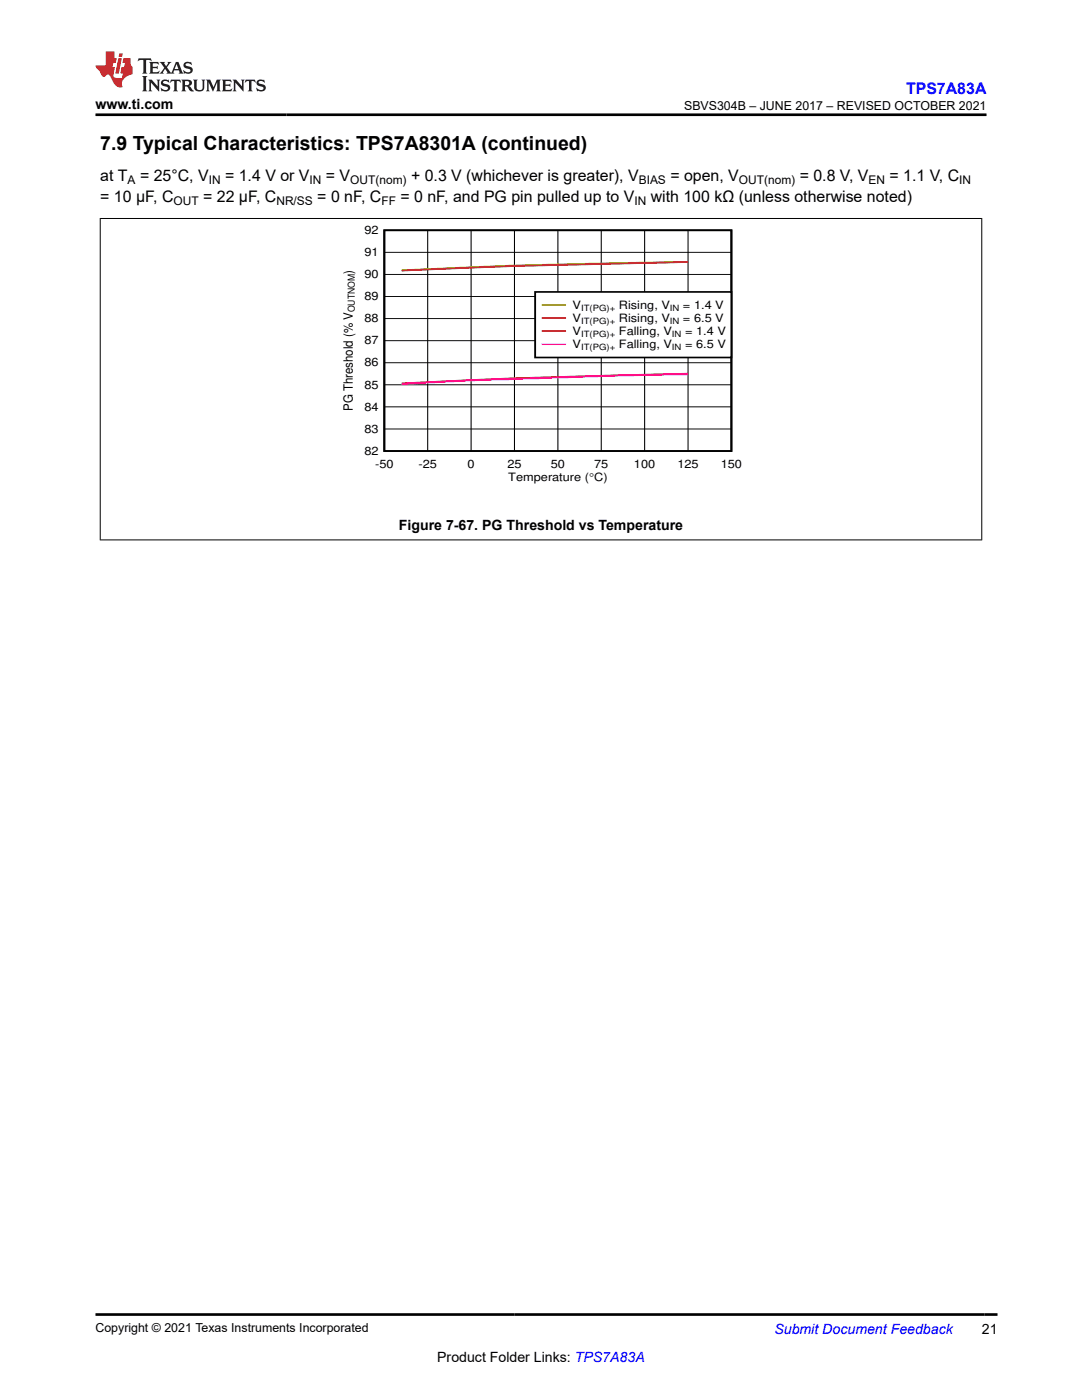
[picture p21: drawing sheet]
<svg xmlns="http://www.w3.org/2000/svg" width="216mm" height="279mm" viewBox="0 0 216 279" stroke-linecap="round" stroke-linejoin="round" font-family="sans-serif">
<defs><g id="words">
<text font-size="3.9" x="20" y="29.9">7.9 Typical Characteristics: TPS7A8301A (continued)</text>
<text font-size="3.2" fill="#00f" x="180.8" y="18.7">TPS7A83A</text>
<g font-size="3.2">
<text x="20" y="40.3">= 10 μF, C</text>
<text x="20" y="36.1">at T</text>
<text x="27.9" y="36.1">= 25°C, V</text>
<text x="40.5" y="40.3">= 22 μF, C</text>
<text x="44.9" y="36.1">= 1.4 V or V</text>
<text x="63.3" y="40.3">= 0 nF, C</text>
<text x="65" y="36.1">= V</text>
<text x="79.9" y="40.3">= 0 nF, and PG pin pulled up to V</text>
<text x="82" y="36.1">+ 0.3 V (whichever is greater), V</text>
<text x="129.9" y="40.3">with 100 kΩ (unless otherwise noted)</text>
<text x="133.8" y="36.1">= open, V</text>
<text x="159.6" y="36.1">= 0.8 V, V</text>
<text x="177.5" y="36.1">= 1.1 V, C</text>
</g>
<g font-size="2.8">
<text x="19" y="21.8">www.ti.com</text>
<text x="79.6" y="105.7">Figure 7-67. PG Threshold vs Temperature</text>
<text x="195.9" y="266.1">21</text>
<text x="87.2" y="271.7">Product Folder Links: TPS7A83A</text>
</g>
<text font-size="2.8" fill="#00f" x="154.5" y="266.2">Submit Document Feedback</text>
<g font-size="2.5">
<text x="136.5" y="21.9">SBVS304B – JUNE 2017 – REVISED OCTOBER 2021</text>
<text x="70.4" y="54.7" transform="rotate(-90 70.4 54.7)">)</text>
<text x="70.4" y="82" transform="rotate(-90 70.4 82)">PG Threshold (% V</text>
<text x="19" y="265.9">Copyright © 2021 Texas Instruments Incorporated</text>
</g>
<g font-size="2.4">
<text x="25.5" y="36.7">A</text>
<text x="34.6" y="40.9">OUT</text>
<text x="41.7" y="36.7">IN</text>
<text x="55.2" y="40.9">NR/SS</text>
<text x="61.8" y="36.7">IN</text>
<text x="69.9" y="36.7">OUT(nom)</text>
<text x="76.1" y="40.9">FF</text>
<text x="126.6" y="40.9">IN</text>
<text x="127.5" y="36.7">BIAS</text>
<text x="147.4" y="36.7">OUT(nom)</text>
<text x="173.3" y="36.7">EN</text>
<text x="191.4" y="36.7">IN</text>
</g>
<g font-size="2.3">
<text x="72.7" y="46.7">92</text>
<text x="72.7" y="51.1">91</text>
<text x="72.7" y="59.9">89</text>
<text x="72.7" y="55.5">90</text>
<text x="72.7" y="64.3">88</text>
<text x="114.3" y="61.7">V</text>
<text x="114.3" y="64.3">V</text>
<text x="123.5" y="61.7">Rising, V</text>
<text x="123.5" y="64.3">Rising, V</text>
<text x="136.3" y="61.7">= 1.4 V</text>
<text x="136.3" y="64.3">= 6.5 V</text>
<text x="72.7" y="68.7">87</text>
<text x="114.3" y="66.9">V</text>
<text x="114.3" y="69.5">V</text>
<text x="123.5" y="66.9">Falling, V</text>
<text x="123.5" y="69.5">Falling, V</text>
<text x="136.7" y="66.9">= 1.4 V</text>
<text x="136.7" y="69.5">= 6.5 V</text>
<text x="72.7" y="77.5">85</text>
<text x="72.7" y="73.1">86</text>
<text x="72.7" y="81.9">84</text>
<text x="72.7" y="86.4">83</text>
<text x="72.7" y="90.8">82</text>
<text x="74.9" y="93.4">-50</text>
<text x="83.5" y="93.4">-25</text>
<text x="93.3" y="93.4">0</text>
<text x="101.2" y="93.4">25</text>
<text x="101.4" y="96">Temperature (qC)</text>
<text x="109.9" y="93.4">50</text>
<text x="118.6" y="93.4">75</text>
<text x="126.5" y="93.4">100</text>
<text x="135.2" y="93.4">125</text>
<text x="143.8" y="93.4">150</text>
</g>
<text font-size="1.9" x="70.8" y="62.3" transform="rotate(-90 70.8 62.3)">OUTNOM</text>
<g font-size="1.7">
<text x="116" y="62.1">IT(PG)+</text>
<text x="116" y="64.7">IT(PG)+</text>
<text x="133.7" y="62.1">IN</text>
<text x="133.7" y="64.7">IN</text>
<text x="116" y="67.3">IT(PG)+</text>
<text x="116" y="69.9">IT(PG)+</text>
<text x="134.1" y="67.3">IN</text>
<text x="134.1" y="69.9">IN</text>
</g>
</g></defs>
<path d="M76.7 46h69.2v44h-69.2z" fill="none" stroke="#000" stroke-width=".35"/>
<g fill="none" stroke="#000" stroke-width=".2">
<path d="M76.7 59.2h69.3M76.7 54.8h69.3M76.7 50.4h69.3M85.3 46v44M94 46v44M102.7 46v44M111.3 46v44M120 46v44M128.6 46v44M137.3 46v44M76.7 76.8h69.3M76.7 72.4h69.3"/>
<path d="M76.7 68h69.3M76.7 63.6h69.3M76.7 85.6h69.3M76.7 81.2h69.3"/>
</g>
<path d="M137.3 52.3a1300.7 1300.7 0 0 0-57.1 1.6" fill="none" stroke="#98cc00" stroke-width=".35"/>
<path d="M137.3 52.3a1622.7 1622.7 0 0 0-57.1 1.7M137.3 74.6a1492.7 1492.7 0 0 0-57.1 1.9" fill="none" stroke="#f00" stroke-width=".35"/>
<path d="M137.3 74.7a1813.6 1813.6 0 0 0-57.1 1.9" fill="none" stroke="#f0f" stroke-width=".35"/>
<path d="M106.8 58.3h39.1v13h-39.1z" fill-rule="evenodd" fill="#fff"/>
<path d="M106.8 58.3h39.1v13h-39.1z" fill="none" stroke="#000" stroke-width=".35"/>
<path d="M108.3 60.9h4.5" fill="none" stroke="#98cc00" stroke-width=".35"/>
<path d="M108.3 63.5h4.5M108.3 66.1h4.5" fill="none" stroke="#f00" stroke-width=".35"/>
<path d="M108.3 68.7h4.5" fill="none" stroke="#f0f" stroke-width=".35"/>
<path d="M19.9 43.6h176.1M20 43.5v64.3M195.9 43.5v64.3M19.9 107.8h176.1" fill="none" stroke="#000" stroke-width=".2"/>
<path d="M27.7 11.6l-.2 .6 .5-.2h.6v.1v2.2l-.2 .4h1l-.2-.4v-2.2v-.1h.5l.5 .2-.1-.6zM29.8 12.4l.2 .3v1.6l-.2 .4h1.9l.1-.6a1.08 1.08 0 0 1-1.3 .2v-.7h.6l.4 .2v-.7l-.4 .2h-.6v-.5l.2-.2a1 1 0 0 1 1 .3l-.1-.5zM31.8 12.4l1 1.1-1 1.2h.9l-.2-.2 .4-.8 .5 .8-.2 .2h1.6l-.2-.2 .1-.5h1l.1 .5-.1 .2h.9l-.2-.4-.8-1.9h-.5l-1 2.1-.8-1.1 .9-1h-.8l.2 .2-.5 .6-.3-.6 .1-.2zM35.2 12.8l.4 1h-.8zM36.8 12.5a.65 .65 0 0 0-.2 .7 .65 .65 0 0 0 .6 .5l.7 .1 .1 .3a.79 .79 0 0 1-.7 .4 .79 .79 0 0 1-.7-.5l.1 .7 .2-.1a.93 .93 0 0 0 1.1 0 .93 .93 0 0 0 .4-.9 1.46 1.46 0 0 0-1.2-.6l-.1-.3a1.09 1.09 0 0 1 1.2 .2l-.2-.6-.1 .1-.6-.2zM28.4 15.2l.2 .4v2.2l-.2 .4h1l-.2-.4v-2.2l.2-.4zM29.6 15.9l.2 .4v1.5l-.2 .4h.8l-.3-.4v-1.3l1.7 1.8v-2l.2-.4h-.8l.2 .2 .1 1.1-1.2-1.3zM32.3 16a.65 .65 0 0 0-.2 .8 .65 .65 0 0 0 .7 .4l.6 .2 .1 .2a.79 .79 0 0 1-.7 .4 .79 .79 0 0 1-.7-.5l.1 .7 .2-.1a.93 .93 0 0 0 1.1 .1 .93 .93 0 0 0 .4-1 1.46 1.46 0 0 0-1.2-.5l-.1-.4a1.09 1.09 0 0 1 1.2 .2l-.2-.6-.1 .1-.6-.1zM34.1 15.9l-.1 .6a.63 .63 0 0 1 .7-.3l.1 1.6-.3 .4h1l-.2-.4v-1.6a.66 .66 0 0 1 .8 .3l-.1-.6zM36.2 15.9l.2 .4v1.5l-.2 .4h.9l-.2-.2v-.7h.5l.1 .2a.79 .79 0 0 0 1.2 .6l-1-.9a.61 .61 0 0 0 .6-.6 .61 .61 0 0 0-.5-.7zM36.9 16.2h.2a.47 .47 0 0 1 .5 .1 .47 .47 0 0 1 .1 .5l-.2 .1-.6 .1zM38.5 15.9l.2 .2a2.27 2.27 0 0 0 .4 2 1.04 1.04 0 0 0 1.7-.7v-1.3l.2-.2h-.8l.2 .4v1.1a.6 .6 0 0 1-.6 .6 .6 .6 0 0 1-.6-.6v-1.1l.3-.4zM41.1 15.9l.2 .4v1.5l-.2 .4h.7l-.2-.4v-1.4l.9 1.9 .8-1.9v1.4l-.2 .4h1l-.3-.4v-1.5l.3-.4h-.8l-.7 1.5-.7-1.5zM44.3 15.9l.2 .4v1.5l-.2 .4h1.9l.1-.6a1.09 1.09 0 0 1-1.3 .2v-.7h.6l.4 .2v-.6l-.4 .2h-.6v-.6l.2-.1a1.01 1.01 0 0 1 1 .3l-.1-.6zM46.4 15.9l.3 .4v1.5l-.3 .4h.8l-.2-.4v-1.3l1.6 1.8v-2l.2-.4h-.7l.2 .2v1.1l-1.2-1.3zM49 15.9l-.1 .6a.63 .63 0 0 1 .8-.3v1.6l-.3 .4h1l-.2-.4v-1.6a.66 .66 0 0 1 .8 .3l-.1-.6zM51.4 16a.65 .65 0 0 0-.2 .8 .65 .65 0 0 0 .6 .4l.6 .2 .2 .2a.79 .79 0 0 1-.8 .4 .79 .79 0 0 1-.6-.5l.1 .7 .2-.1a.93 .93 0 0 0 1 .1 .93 .93 0 0 0 .5-1 1.46 1.46 0 0 0-1.3-.5l-.1-.4a1.09 1.09 0 0 1 1.3 .2l-.2-.6-.2 .1-.5-.1z" fill="#231f20"/>
<path d="M21.1 10.3v2.7h-2.1l.1 .4 .9 1a.95 .95 0 0 0 .9 .9 .59 .59 0 0 1 .6-.4 .59 .59 0 0 1 .5 .3l.4 .8a1.59 1.59 0 0 0 2.1 1.4 1.61 1.61 0 0 1 1-2.3l1-.3-.1-1.5a1.59 1.59 0 0 1-.4-1.7h-1.4l-.2 .9h.5l-.1 .9h-.5l-.2 .9v.3l.4 .1-.2 .9h-.6a.73 .73 0 0 1-1.1-.7l.3-1.5h-.5l.2-.9h.5l.2-.9h-.5v-1.3zM23.6 11.6l-.6 3.1h.7l.6-3.1zM23.8 10.7l-.1 .6h.7l.1-.6z" fill="#ed1c24"/>
<path d="M19 22.9h177.8M19.1 262.3h179.9" fill="none" stroke="#000" stroke-width=".53"/>
<use href="#words"/>
</svg>
